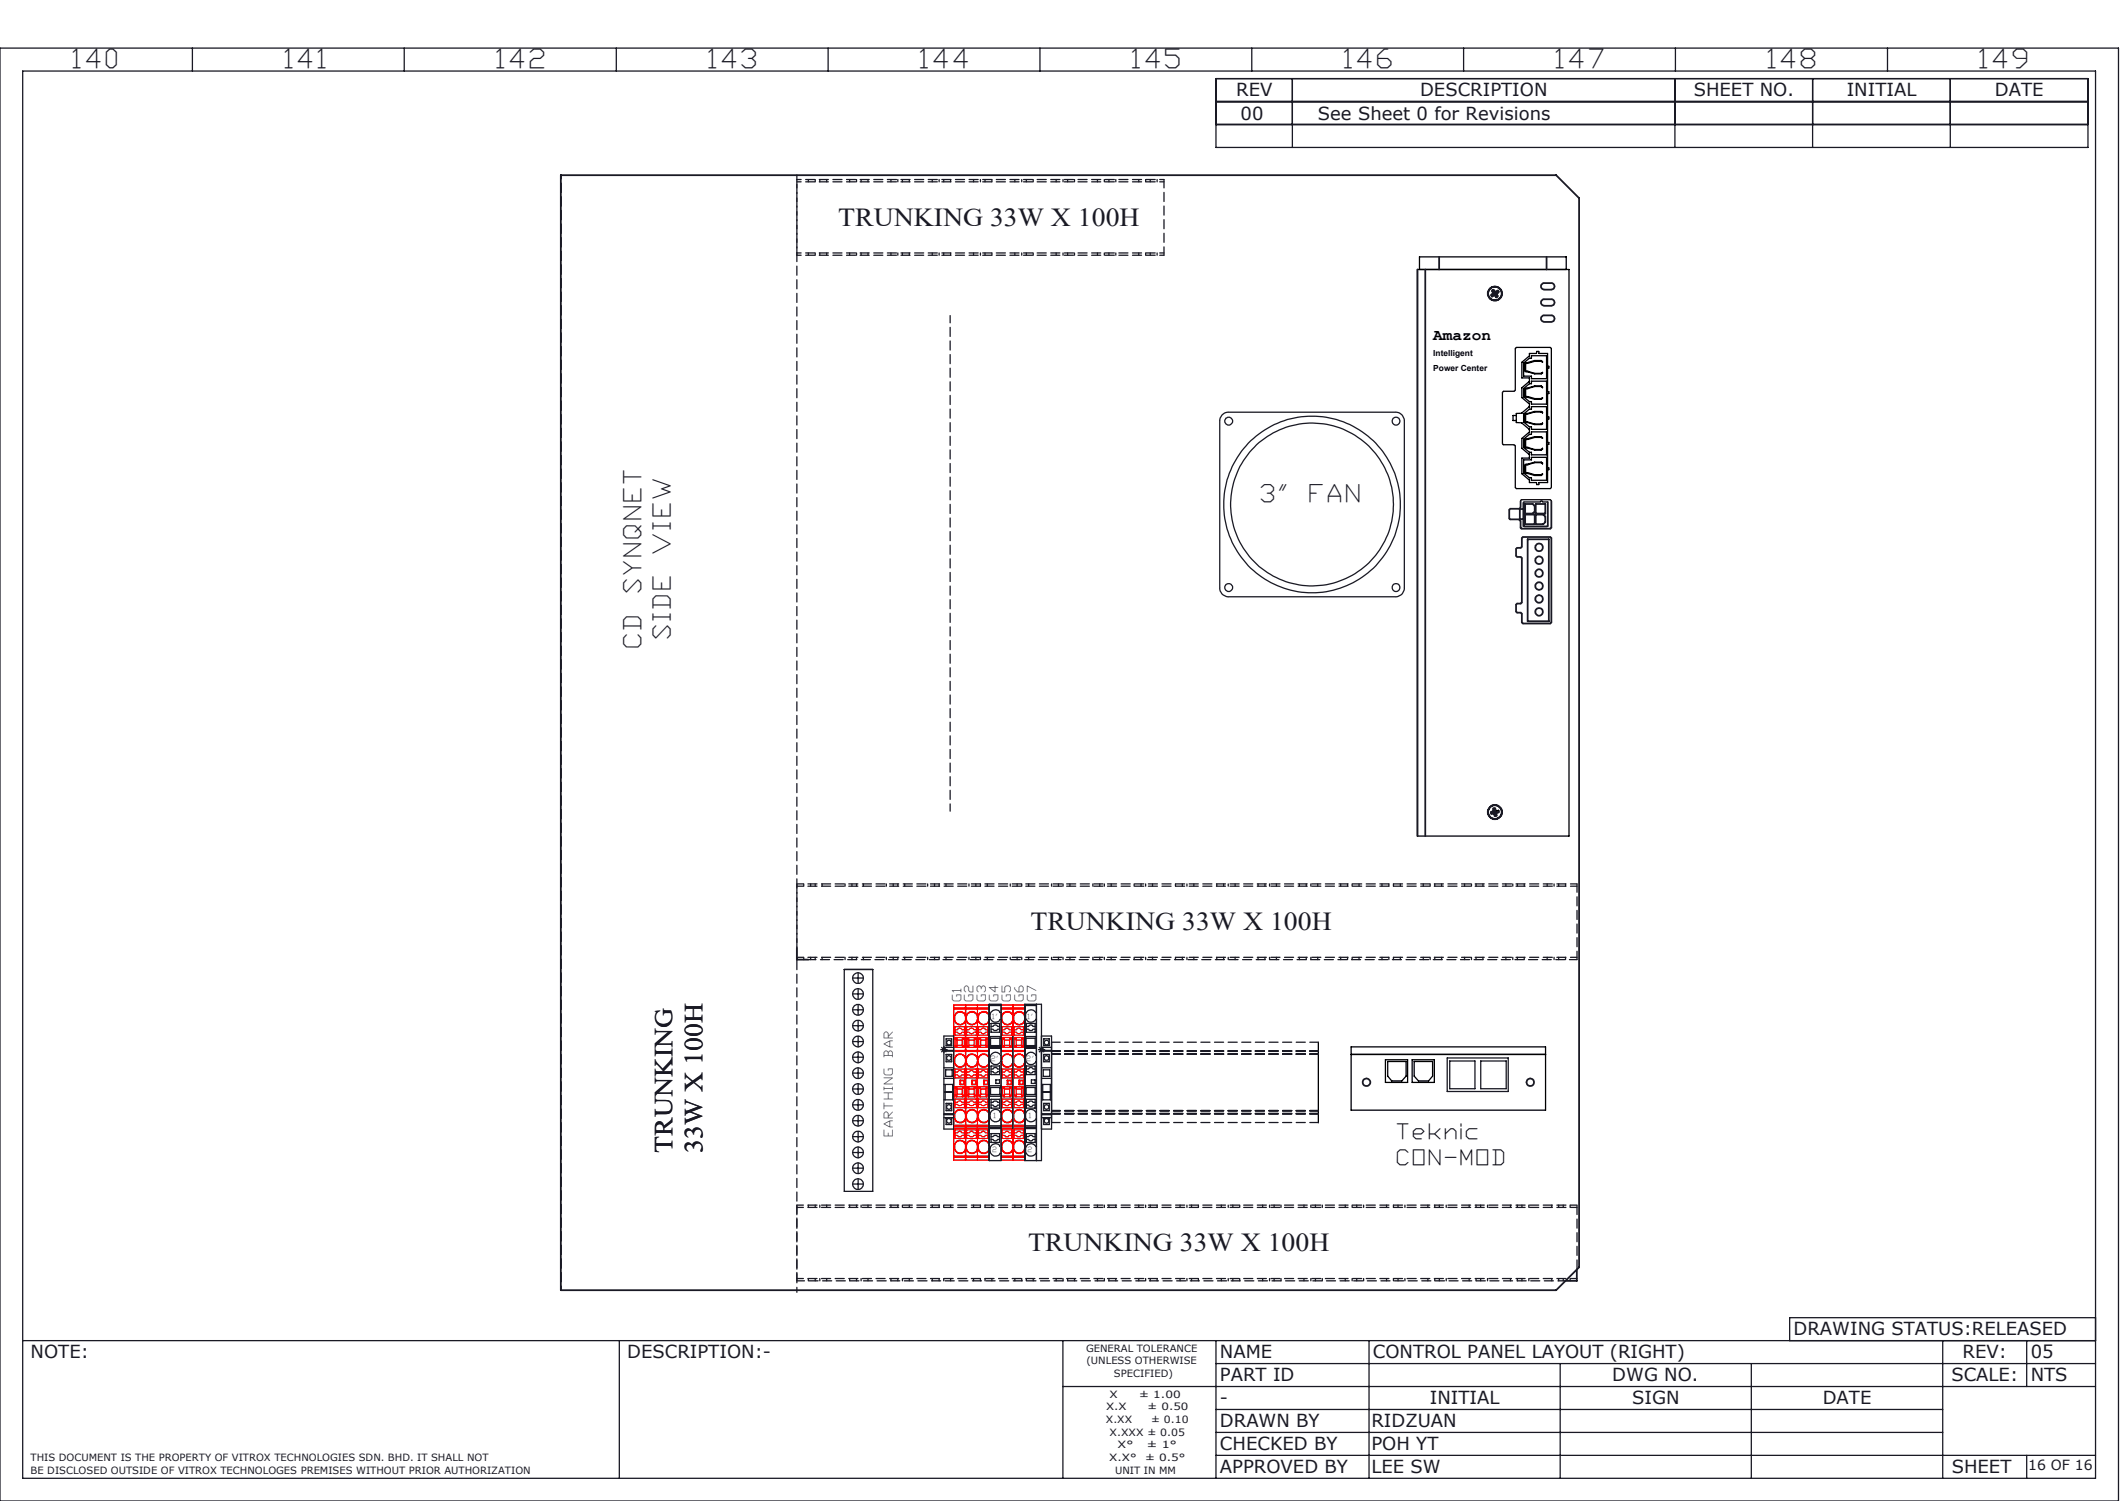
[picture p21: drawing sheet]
<svg xmlns="http://www.w3.org/2000/svg" width="297mm" height="210mm" viewBox="0 0 297 210" stroke-linecap="round" stroke-linejoin="round" font-family="sans-serif">
<defs><g id="words">
<g font-size="3.6" fill="#191924">
<text x="10.3" y="9.6">140</text>
<text x="39.9" y="9.6">141</text>
<text x="69.6" y="9.6">142</text>
<text x="99.2" y="9.6">143</text>
<text x="128.8" y="9.6">144</text>
<text x="158.5" y="9.6">145</text>
<text x="188.1" y="9.6">146</text>
<text x="217.8" y="9.6">147</text>
<text x="247.4" y="9.6">148</text>
<text x="277" y="9.6">149</text>
<text x="117.3" y="31.6">TRUNKING 33W X 100H</text>
<text x="144.2" y="130.1">TRUNKING 33W X 100H</text>
<text x="94.1" y="161.3" transform="rotate(-90 94.1 161.3)">TRUNKING</text>
<text x="98.3" y="161.3" transform="rotate(-90 98.3 161.3)">33W X 100H</text>
<text x="143.8" y="175.1">TRUNKING 33W X 100H</text>
</g>
<g font-size="3.4" fill="#191924">
<text x="176.5" y="70.2">3&quot;</text>
<text x="183.3" y="70.2">FAN</text>
<text x="93.8" y="77.3" transform="rotate(-90 93.8 77.3)">VIEW</text>
<text x="89.7" y="82.9" transform="rotate(-90 89.7 82.9)">SYNQNET</text>
<text x="93.8" y="89.3" transform="rotate(-90 93.8 89.3)">SIDE</text>
<text x="89.7" y="90.6" transform="rotate(-90 89.7 90.6)">CD</text>
</g>
<g font-size="2.9">
<text x="195.5" y="159.4">Teknic</text>
<text x="195.5" y="163">CON-MOD</text>
</g>
<g font-size="2.5" fill="#191924">
<text x="172.9" y="13.4">REV</text>
<text x="173.6" y="16.8">00</text>
<text x="184.4" y="16.8">See Sheet 0 for Revisions</text>
<text x="198.7" y="13.4">DESCRIPTION</text>
<text x="236.9" y="13.4">SHEET NO.</text>
<text x="258.3" y="13.4">INITIAL</text>
<text x="279.1" y="13.4">DATE</text>
<text x="4.3" y="190">NOTE:</text>
<text x="87.7" y="190">DESCRIPTION:-</text>
<text x="170.7" y="190">NAME</text>
<text x="192.1" y="190">CONTROL PANEL LAYOUT (RIGHT)</text>
<text x="250.9" y="186.8">DRAWING STATUS:RELEASED</text>
<text x="274.6" y="190">REV:</text>
<text x="284.1" y="190">05</text>
<text x="170.7" y="196.4">-</text>
<text x="170.7" y="193.2">PART ID</text>
<text x="200" y="196.4">INITIAL</text>
<text x="225.6" y="193.2">DWG NO.</text>
<text x="228.3" y="196.4">SIGN</text>
<text x="255" y="196.4">DATE</text>
<text x="273" y="193.2">SCALE:</text>
<text x="284.1" y="193.2">NTS</text>
<text x="170.7" y="202.8">CHECKED BY</text>
<text x="170.7" y="199.6">DRAWN BY</text>
<text x="191.9" y="199.7">RIDZUAN</text>
<text x="191.9" y="202.9">POH YT</text>
<text x="170.7" y="206">APPROVED BY</text>
<text x="191.9" y="206.1">LEE SW</text>
<text x="273" y="206">SHEET</text>
</g>
<text font-size="2.2" x="200.5" y="47.5">Amazon</text>
<text font-size="2" fill="#191924" x="283.7" y="205.6">16 OF 16</text>
<g font-size="1.7" fill="#191924">
<text x="134.5" y="140" transform="rotate(-90 134.5 140)">G1</text>
<text x="136.1" y="140" transform="rotate(-90 136.1 140)">G2</text>
<text x="137.9" y="140" transform="rotate(-90 137.9 140)">G3</text>
<text x="139.7" y="140" transform="rotate(-90 139.7 140)">G4</text>
<text x="141.4" y="140" transform="rotate(-90 141.4 140)">G5</text>
<text x="143.2" y="140" transform="rotate(-90 143.2 140)">G6</text>
<text x="145" y="140" transform="rotate(-90 145 140)">G7</text>
<text x="124.9" y="147.8" transform="rotate(-90 124.9 147.8)">BAR</text>
<text x="124.9" y="158.9" transform="rotate(-90 124.9 158.9)">EARTHING</text>
</g>
<g font-size="1.4" fill="#191924">
<text x="151.9" y="189.1">GENERAL TOLERANCE</text>
<text x="152" y="190.9">(UNLESS OTHERWISE</text>
<text x="154.7" y="197.3">X.X</text>
<text x="155.2" y="195.5">X</text>
<text x="155.8" y="192.7">SPECIFIED)</text>
<text x="159.4" y="195.5">± 1.00</text>
<text x="160.5" y="197.3">± 0.50</text>
<text x="154.7" y="199.1">X.XX</text>
<text x="155.2" y="200.9">X.XXX ± 0.05</text>
<text x="156.4" y="202.6">X°</text>
<text x="160.4" y="202.6">± 1°</text>
<text x="161.1" y="199.1">± 0.10</text>
<text x="4.3" y="204.4">THIS DOCUMENT IS THE PROPERTY OF VITROX TECHNOLOGIES SDN. BHD. IT SHALL NOT</text>
<text x="4.3" y="206.2">BE DISCLOSED OUTSIDE OF VITROX TECHNOLOGES PREMISES WITHOUT PRIOR AUTHORIZATION</text>
<text x="155.2" y="204.4">X.X°</text>
<text x="156" y="206.2">UNIT IN MM</text>
<text x="160.2" y="204.4">± 0.5°</text>
</g>
<g font-size="1.2">
<text x="200.5" y="49.9">Intelligent</text>
<text x="200.5" y="51.9">Power Center</text>
</g>
<g font-size="1" fill="#191924">
<text x="138.8" y="142.5">1'</text>
<text x="143.8" y="142.5">1'</text>
<text x="138.7" y="148.5">2'</text>
<text x="143.7" y="148.5">2'</text>
<text x="138.9" y="161.1">2</text>
<text x="139" y="156.4">1</text>
<text x="143.9" y="161.1">2</text>
<text x="144" y="156.4">1</text>
</g>
</g></defs>
<g fill="none" stroke="#000" stroke-width=".18">
<path d="M198.3 37.7h21.2v79.3h-21.2zM198.6 37.7v-1.8h20.5v1.8M209 41.1l.2-.1v.1l-.1 .1zM212.1 48.6h4.8l.1 .1v19.5l-.1 .2h-4.8l-.1-.2v-5.8l-.2-.2h-1.5l-.1-.2v-7.1l.1-.2h1.5l.2-.1v-5.8zM212.1 58.1h-.4v.7h.4M213.1 50.8l.9-.7h.2v-.3h2.2v3.2h-2.2v-.4h-1.1zM213.1 54.4l.9-.7h.2v-.4h2.2v3.2h-2.2v-.3h-.2l-.9-.7zM213.1 57.9l.9-.7h.2v-.3h2.2v3.2h-2.2v-.4h-.2l-.9-.7zM213.4 54.4l1.3-.4h.9l.2 .2-.2-.1h-.9l-1.2 .3-.1 1 1.3 .4h.9l.2-.2v.1l-.2 .2h-.9l-1.3-.3-.1-.2zM213.4 57.9l.3-.1a2.97 2.97 0 0 1 2.1-.1v.1l-.2-.2h-.9l-1.3 .4v1l1.3 .3h.9l.2-.1v.1a3.1 3.1 0 0 1-2.2-.2h-.2l-.1-.1zM213.4 50.8h.2a3.2 3.2 0 0 1 2-.4l.2 .3-.2-.2h-.9l-1.2 .3-.1 1.1 1.3 .3h.9l.2-.1v.1a3.1 3.1 0 0 1-2.2-.2l-.3-.1v-1zM214 49.5h.9l.1-.3h.3v.3h1.2v1.8h.2v.2h-.2v3.3h.2v.3h-.2v3.2h.2v.3h-.2v3.3h.2v.3h-.2v3.3h.2v.2h-.2v1.8h-1.2v.3h-.3l-.1-.3h-.9v-.4l-1.1-.8v-2.2h1.1v-.6l-1.1-.8v-1.4l1.1-.8v-.5l-1.1-.8-.8-.1v-1.3h.8l1.1-.8v-.6l-1.1-.8v-1.4l1.1-.8v-.5h-1.1v-2.2l1.1-.8z"/>
<path d="M212.7 70.1l.1-.1 .1-.1h4l.1 .2M213.1 70.3l.1-.1h2.3a.14 .14 0 0 1 .2-.1 .14 .14 0 0 1 .1 .1h.7v.1M213.1 61.4l.9-.6h.2v-.4h2.2v3.2h-2.2v-.3h-.2l-.9-.7zM213.1 64.3h1.1v-.3h2.2v3.2h-2.2v-.4h-.2l-.9-.6zM213.4 61.4l1.3-.3h.9l.2 .2-.2-.1h-.9l-1.2 .3-.1 1 1.3 .4h.9l.2-.2v.2a3.1 3.1 0 0 1-2.2-.2l-.3-.2zM213.4 65l.3-.1a2.97 2.97 0 0 1 2.1-.1v.1l-.2-.2h-.9l-1.3 .4 .1 1 1.2 .3h.9l.2-.1-.2 .2h-.9l-1.3-.3-.1-.1zM213.7 66.2h.1M209.1 113.6h.1v.1h-.1zM209.2 113.4h.5l-.5 .2zM184.4 145.8v11.3M189 146.5h27.2v8.8h-27.2zM189 147.5h27.2"/>
<path d="M193.8 148.3h3.1v3.1h-3.1zM194.1 148.5h2.6v2.1l-.6 .6h-1.4l-.6-.6zM197.6 148.3h3.1v3.1h-3.1zM197.8 148.5h2.6v2.1l-.6 .6h-1.4l-.6-.6z"/>
</g>
<g fill="none" stroke="#f00" stroke-width=".18">
<path d="M133.4 141.2h5M133.4 141h5M133.4 140.6h5v21.7h-5zM133.4 146.5h5M133.4 146.4h.4v.1M133.4 153.2h.4v.2M133.4 147.1h5M133.4 157.4h5M133.4 147h5M133.4 157.9h5M133.4 157.6h5M133.4 145.2h5"/>
<path d="M133.4 152h5M133.4 153.4h5M133.5 156.2a.83 .83 0 0 0 .6 .9 .83 .83 0 0 0 1-.5M133.5 148.5a.82 .82 0 0 0 .7 .8 .82 .82 0 0 0 .9-.5M133.6 154.5h.3a.37 .37 0 0 0 .7 0h.3M133.6 154.2h.3a.34 .34 0 0 1 .4-.2 .34 .34 0 0 1 .3 .2h.3M133.6 144.1h.3a.34 .34 0 0 1 .4-.3 .34 .34 0 0 1 .3 .3h.3M133.6 144.4h.3a.34 .34 0 0 0 .4 .2 .34 .34 0 0 0 .3-.2h.3M133.6 150h.3a.34 .34 0 0 1 .4-.2 .34 .34 0 0 1 .3 .2h.3M133.6 150.4h.3a.34 .34 0 0 0 .4 .2 .34 .34 0 0 0 .3-.2h.3M133.6 158.5h.3a.34 .34 0 0 1 .4-.2 .34 .34 0 0 1 .3 .2h.3M133.6 158.8h.3a.37 .37 0 0 0 .7 0h.3"/>
<path d="M133.6 153.8h1.3v1.2h-1.3zM133.6 158.1h1.3v1.2h-1.3zM133.6 143.6h1.3v1.2h-1.3zM133.6 149.6h1.3v1.2h-1.3zM133.6 145.4h.1M133.6 145.4v1M133.6 152.2v1M133.8 145.2v.2h-.4M133.8 152v.2h-.4M133.9 152.4h.7v.7h-.7zM133.9 145.5h.7v.8h-.7zM134.3 151.1h.6v.7h-.6z"/>
<path d="M134.4 151.2h.5v.5h-.5zM134.7 145.2v.2h.8v-.2M134.7 146.5v-.1h.8v.1M134.7 152v.2h.8v-.2M134.7 153.4v-.2h.8v.2M134.9 145.4v1M134.9 152.2v1M135.1 156.1l-.1-.3a.76 .76 0 0 0-.8-.5 .76 .76 0 0 0-.6 .8 .77 .77 0 0 0 .6 .9 .77 .77 0 0 0 .9-.8M135.1 142.3a.79 .79 0 0 0-1-.7 .79 .79 0 0 0-.5 1.2 .75 .75 0 0 0 .8 .5 .75 .75 0 0 0 .7-.8M135.1 142a.87 .87 0 0 0-1.2-.4 .87 .87 0 0 0-.4 1.2 .83 .83 0 0 0 .8 .6 .83 .83 0 0 0 .8-.5M135.1 148.3a.79 .79 0 0 0-1-.8 .79 .79 0 0 0-.5 1.1 .76 .76 0 0 0 .8 .6 .76 .76 0 0 0 .7-.7M135.1 148a.82 .82 0 0 0-1-.5 .82 .82 0 0 0-.6 .8"/>
<path d="M135.1 155.7a.83 .83 0 0 0-.9-.4 .83 .83 0 0 0-.7 .8M135.1 140.6v21.7M135.1 156.2a.83 .83 0 0 0 .7 .9 .83 .83 0 0 0 .9-.5M135.1 148.5a.82 .82 0 0 0 .7 .8 .82 .82 0 0 0 .9-.5M135.2 154.5h.4a.4 .4 0 0 0 .6 0h.4M135.2 154.2h.4a.37 .37 0 0 1 .3-.2 .37 .37 0 0 1 .3 .2h.4M135.2 144.1h.4a.37 .37 0 0 1 .3-.2 .37 .37 0 0 1 .3 .2h.4M135.2 144.4h.4a.37 .37 0 0 0 .3 .2 .37 .37 0 0 0 .3-.2h.4M135.2 150h.4a.37 .37 0 0 1 .3-.2 .37 .37 0 0 1 .3 .2h.4M135.2 150.4h.4a.37 .37 0 0 0 .3 .2 .37 .37 0 0 0 .3-.2h.4M135.2 158.5h.4a.37 .37 0 0 1 .3-.2 .37 .37 0 0 1 .3 .2h.4M135.2 158.8h.4a.4 .4 0 0 0 .6 0h.4"/>
<path d="M135.2 153.8h1.4v1.2h-1.4zM135.2 143.6h1.4v1.2h-1.4zM135.2 149.6h1.4v1.2h-1.4zM135.2 158.1h1.4v1.2h-1.4zM135.3 145.4h.1M135.3 145.4v1M135.3 152.2v1M135.5 145.5h.8v.8h-.8zM135.5 152.4h.8v.7h-.8zM136 151.1h.6v.7h-.6zM136 151.2h.5v.5h-.5zM136.3 145.2v.2h.9v-.2"/>
<path d="M136.3 146.5v-.1h.9v.1M136.3 152v.2h.9v-.2M136.3 153.4v-.2h.9v.2M136.6 145.4v1M136.6 152.2v1M136.7 156.1v-.3a.79 .79 0 0 0-.9-.5 .79 .79 0 0 0-.6 .8 .79 .79 0 0 0 .7 .9 .79 .79 0 0 0 .8-.8M136.7 142.3a.81 .81 0 0 0-1.1-.6 .81 .81 0 0 0-.3 1.2 .76 .76 0 0 0 .9 .4 .76 .76 0 0 0 .5-.8M136.7 142a.87 .87 0 0 0-1.1-.4 .87 .87 0 0 0-.4 1.2 .83 .83 0 0 0 .7 .6 .83 .83 0 0 0 .8-.5M136.7 148.3a.79 .79 0 0 0-.9-.8 .79 .79 0 0 0-.6 1.1 .76 .76 0 0 0 .8 .6 .76 .76 0 0 0 .7-.7M136.7 148a.82 .82 0 0 0-.9-.5 .82 .82 0 0 0-.7 .8M136.7 155.7a.83 .83 0 0 0-.9-.4 .83 .83 0 0 0-.7 .8M136.7 140.6v21.7"/>
<path d="M136.8 148.5a.82 .82 0 0 0 .7 .8 .82 .82 0 0 0 .9-.5M136.8 156.2a.83 .83 0 0 0 .7 .9 .83 .83 0 0 0 .9-.5M136.9 158.8h.3a.37 .37 0 0 0 .7 0h.3M136.9 158.5h.3a.34 .34 0 0 1 .3-.2 .34 .34 0 0 1 .4 .2h.3M136.9 150.4h.3a.34 .34 0 0 0 .3 .2 .34 .34 0 0 0 .4-.2h.3M136.9 150h.3a.34 .34 0 0 1 .3-.2 .34 .34 0 0 1 .4 .2h.3M136.9 144.4h.3a.34 .34 0 0 0 .3 .2 .34 .34 0 0 0 .4-.2h.3M136.9 144.1h.3a.34 .34 0 0 1 .3-.2 .34 .34 0 0 1 .4 .2h.3M136.9 154.2h.3a.34 .34 0 0 1 .3-.2 .34 .34 0 0 1 .4 .2h.3M136.9 154.5h.3a.37 .37 0 0 0 .7 0h.3M136.9 153.8h1.3v1.2h-1.3zM136.9 158.1h1.3v1.2h-1.3z"/>
<path d="M136.9 143.6h1.3v1.2h-1.3zM136.9 149.6h1.3v1.2h-1.3zM136.9 145.4v1M136.9 152.2v1M137.2 152.4h.7v.7h-.7zM137.2 145.5h.7v.8h-.7zM137.6 151.1h.7v.7h-.7zM137.7 151.2h.5v.5h-.5zM138 145.2v.2h.4M138 152v.2h.4M138.2 145.4v1M138.2 152.2v1"/>
<path d="M138.4 155.7a.83 .83 0 0 0-.9-.4 .83 .83 0 0 0-.7 .8M138.4 142a.87 .87 0 0 0-1.2-.4 .87 .87 0 0 0-.4 1.2 .83 .83 0 0 0 .8 .6 .83 .83 0 0 0 .8-.5M138.4 148a.82 .82 0 0 0-.9-.5 .82 .82 0 0 0-.7 .8M138.4 148.3a.79 .79 0 0 0-1-.8 .79 .79 0 0 0-.5 1.1 .76 .76 0 0 0 .8 .6 .76 .76 0 0 0 .7-.7M138.4 156.1v-.3a.77 .77 0 0 0-.9-.5 .77 .77 0 0 0-.7 .8 .79 .79 0 0 0 .7 .9 .79 .79 0 0 0 .9-.8M138.4 142.3a.81 .81 0 0 0-1.1-.6 .81 .81 0 0 0-.4 1.2 .77 .77 0 0 0 .9 .4 .77 .77 0 0 0 .6-.8M138.4 146.4h-.4v.1M138.4 153.2h-.4v.2M140.1 141.2h3.3M140.1 141h3.3M140.1 140.6h3.3v21.7h-3.3zM140.1 146.5h3.3"/>
<path d="M140.1 146.4h.4v.1M140.1 153.2h.4v.2M140.1 147.1h3.3M140.1 157.4h3.3M140.1 147h3.3M140.1 157.9h3.3M140.1 157.6h3.3M140.1 145.2h3.3M140.1 152h3.3M140.1 153.4h3.3M140.1 148.5a.84 .84 0 0 0 .7 .8 .84 .84 0 0 0 .9-.5M140.1 156.2a.85 .85 0 0 0 .7 .9 .85 .85 0 0 0 .9-.5"/>
<path d="M140.2 158.8h.3a.37 .37 0 0 0 .7 0h.3M140.2 158.5h.3a.34 .34 0 0 1 .4-.2 .34 .34 0 0 1 .3 .2h.3M140.2 150.4h.3a.34 .34 0 0 0 .4 .2 .34 .34 0 0 0 .3-.2h.3M140.2 150h.3a.34 .34 0 0 1 .4-.2 .34 .34 0 0 1 .3 .2h.3M140.2 144.4h.3a.34 .34 0 0 0 .4 .2 .34 .34 0 0 0 .3-.2h.3M140.2 144.1h.3a.34 .34 0 0 1 .4-.2 .34 .34 0 0 1 .3 .2h.3M140.2 154.2h.3a.34 .34 0 0 1 .4-.2 .34 .34 0 0 1 .3 .2h.3M140.2 154.5h.3a.37 .37 0 0 0 .7 0h.3M140.2 153.8h1.3v1.2h-1.3zM140.2 158.1h1.3v1.2h-1.3zM140.2 143.6h1.3v1.2h-1.3zM140.2 149.6h1.3v1.2h-1.3z"/>
<path d="M140.2 145.4v1M140.2 152.2v1M140.5 145.2v.2h-.4M140.5 152v.2h-.4M140.5 152.4h.8v.7h-.8zM140.5 145.5h.8v.8h-.8zM140.9 151.1h.7v.7h-.7zM141 151.2h.5v.5h-.5zM141.3 145.2v.2h.8v-.2M141.3 146.5v-.1h.8v.1M141.3 152v.2h.8v-.2M141.3 153.4v-.2h.8v.2"/>
<path d="M141.5 145.4v1M141.5 152.2v1M141.7 155.7a.85 .85 0 0 0-.9-.4 .85 .85 0 0 0-.7 .8M141.7 142a.9 .9 0 0 0-1.4-.2 .9 .9 0 0 0 .2 1.4 .81 .81 0 0 0 1.2-.3M141.7 148a.84 .84 0 0 0-.9-.5 .84 .84 0 0 0-.7 .8M141.7 148.3a.81 .81 0 0 0-1.1-.7 .81 .81 0 0 0-.3 1.3 .77 .77 0 0 0 .9 .3 .77 .77 0 0 0 .5-.7M141.7 156.1v-.3a.77 .77 0 0 0-.9-.5 .77 .77 0 0 0-.6 .8 .79 .79 0 0 0 .6 .9 .79 .79 0 0 0 .9-.8M141.7 142.3a.81 .81 0 0 0-1.1-.6 .81 .81 0 0 0-.3 1.3 .77 .77 0 0 0 .9 .3 .77 .77 0 0 0 .5-.8M141.7 140.6v21.7M141.7 148.5a.84 .84 0 0 0 .7 .8 .84 .84 0 0 0 1-.5M141.7 156.2a.85 .85 0 0 0 .7 .9 .85 .85 0 0 0 1-.5M141.9 158.8h.3a.37 .37 0 0 0 .6 0h.4"/>
<path d="M141.9 158.5h.3a.34 .34 0 0 1 .3-.2 .34 .34 0 0 1 .3 .2h.4M141.9 150.4h.3a.34 .34 0 0 0 .3 .2 .34 .34 0 0 0 .3-.2h.4M141.9 150h.3a.34 .34 0 0 1 .3-.2 .34 .34 0 0 1 .3 .2h.4M141.9 144.4h.3a.34 .34 0 0 0 .3 .2 .34 .34 0 0 0 .3-.2h.4M141.9 144.1h.3a.34 .34 0 0 1 .3-.2 .34 .34 0 0 1 .3 .2h.4M141.9 154.2h.3a.34 .34 0 0 1 .3-.2 .34 .34 0 0 1 .3 .2h.4M141.9 154.5h.3a.37 .37 0 0 0 .6 0h.4M141.9 153.8h1.3v1.2h-1.3zM141.9 158.1h1.3v1.2h-1.3zM141.9 143.6h1.3v1.2h-1.3zM141.9 149.6h1.3v1.2h-1.3zM141.9 145.4v1"/>
<path d="M141.9 152.2v1M141.9 145.4h.1M142.2 152.4h.7v.7h-.7zM142.2 145.5h.7v.8h-.7zM142.6 151.1h.6v.7h-.6zM142.7 151.2h.4v.5h-.4zM142.9 145.2v.2h.5M142.9 152v.2h.5M143.2 145.4v1M143.2 152.2v1M143.4 155.7a.85 .85 0 0 0-1-.4 .85 .85 0 0 0-.7 .8M143.4 142a.88 .88 0 0 0-1.3-.3 .88 .88 0 0 0-.2 1.3 .88 .88 0 0 0 1.3 .1l.2-.2"/>
<path d="M143.4 148a.84 .84 0 0 0-1-.5 .84 .84 0 0 0-.7 .8M143.4 148.3a.81 .81 0 0 0-1.2-.7 .81 .81 0 0 0-.2 1.3 .77 .77 0 0 0 .8 .3 .77 .77 0 0 0 .6-.7M143.4 156.1l-.1-.1a.76 .76 0 0 0-.8-.7 .76 .76 0 0 0-.7 .8 .79 .79 0 0 0 .7 .9 .79 .79 0 0 0 .9-.8M143.4 142.3a.81 .81 0 0 0-1.2-.6 .81 .81 0 0 0-.2 1.3 .77 .77 0 0 0 .8 .3 .77 .77 0 0 0 .6-.8M143.4 146.4h-.5v.1M143.4 153.2h-.5v.2M133.4 161.9h5M133.4 161.7h5M135.1 160.4l-.1-.3a.76 .76 0 0 0-.8-.5 .76 .76 0 0 0-.6 .8 .77 .77 0 0 0 .6 .9 .77 .77 0 0 0 .9-.8M135.1 160a.87 .87 0 0 0-1.2-.3 .87 .87 0 0 0-.3 1.2 .8 .8 0 0 0 .8 .5 .8 .8 0 0 0 .7-.5M136.7 160.4v-.3a.79 .79 0 0 0-.9-.5 .79 .79 0 0 0-.6 .8 .79 .79 0 0 0 .7 .9 .79 .79 0 0 0 .8-.8M136.7 160a.87 .87 0 0 0-1.1-.4 .87 .87 0 0 0-.4 1.2 .82 .82 0 0 0 .7 .6 .82 .82 0 0 0 .8-.5"/>
<path d="M138.4 160.4v-.2a.77 .77 0 0 0-.9-.6 .77 .77 0 0 0-.7 .8 .79 .79 0 0 0 .7 .9 .79 .79 0 0 0 .9-.8M138.4 160a.87 .87 0 0 0-1.2-.4 .87 .87 0 0 0-.4 1.2 .82 .82 0 0 0 .8 .6 .82 .82 0 0 0 .8-.5M140.1 161.9h3.3M140.1 161.7h3.3M141.7 160.4v-.2a.77 .77 0 0 0-.9-.6 .77 .77 0 0 0-.6 .8 .79 .79 0 0 0 .6 .9 .79 .79 0 0 0 .9-.8M141.7 160a.9 .9 0 0 0-1.4-.2 .9 .9 0 0 0 .2 1.4 .8 .8 0 0 0 1.2-.3M143.4 160.4l-.1-.1a.76 .76 0 0 0-.8-.7 .76 .76 0 0 0-.7 .8 .79 .79 0 0 0 .7 .9 .79 .79 0 0 0 .9-.8M143.4 160a.88 .88 0 0 0-1.3-.3 .88 .88 0 0 0-.2 1.2 .83 .83 0 0 0 .7 .5 .83 .83 0 0 0 .8-.5"/>
</g>
<g fill="none" stroke="#191924" stroke-width=".18">
<path d="M0 6.7h296.4v203.3h-296.4zM3.2 9.9h290v196.9h-290zM26.9 6.7v3.2M56.6 6.7v3.2M86.2 6.7v3.2M115.9 6.7v3.2M145.5 6.7v3.2M170.1 11h122v9.6h-122zM170.1 14.2h122M170.1 17.4h122M175.1 6.7v3.2M180.8 11v9.6"/>
<path d="M204.8 6.7v3.2M234.3 11v9.6M234.4 6.7v3.2M253.6 11v9.6M264.1 6.7v3.2M272.8 11v9.6M171 58l.4-.3h.3h23.5a1.21 1.21 0 0 1 1.3 1.2v23.3a1.21 1.21 0 0 1-1.3 1.3h-23.3a1.21 1.21 0 0 1-1.3-1.3v-23.4l.1-.4zM118.1 135.6h4v31.1h-4zM119.3 136.8h1.5M119.3 139.1h1.5M120.1 136.1v1.5M120.1 138.3v1.5"/>
<path d="M119.3 159h1.5M119.3 152.4h1.5M119.3 156.8h1.5M119.3 154.6h1.5M119.3 143.5h1.5M119.3 147.9h1.5M119.3 150.1h1.5M119.3 145.7h1.5M119.3 141.3h1.5M120.1 140.5v1.5M120.1 142.8v1.4M120.1 144.9v1.6"/>
<path d="M120.1 147.2v1.5M120.1 149.4v1.5M120.1 151.6v1.5M120.1 153.8v1.5M120.1 156.1v1.4M120.1 158.3v1.5M131.6 146.9h1M131.7 146.5l.7 .7M132 150.9h1.4M132 146.5h1.4M132 149.4h1.4M132 147h1.4"/>
<path d="M132 153.9h1.4M132 147.1h1.4M132 156.4h1.4M132 155.8h1.4M132 156h1.4M132 151.7h1.4M132 144.9h1.4v13.1h-1.4zM132.2 153.9v-1.1h1.1v1.1M132.2 151.7v1h1.1v-1M132.3 149.7h.9v.9h-.9zM132.4 156.4v.9h.7v-.9M132.4 154.4h.7v1h-.7z"/>
<path d="M132.4 145.3h.7v1h-.7zM132.4 147.5h.7v1h-.7zM132.4 146.5l-.7 .7M138.4 146.3h1.7M138.4 152.1h1.7M138.4 153.1h1.7M138.4 157.5h1.7M138.4 157.7h1.7M138.4 153.4h1.7M138.4 145h1.7M138.4 145.3h1.7M138.4 140.6h1.7"/>
<path d="M138.4 151.9h1.7M138.4 146.5h1.7M138.4 146.6h1.7M138.4 140.5h1.7v21.9h-1.7zM138.4 140.7h1.7M138.4 157.9h1.7M138.6 145.3v1M138.6 152.1v1M138.6 153.8h1.2v1.2h-1.2zM138.6 143.2h1.2v1.2h-1.2zM138.6 149.1h1.2v1.2h-1.2zM138.6 158.6h1.2v1.2h-1.2z"/>
<path d="M138.6 144h.3a.37 .37 0 0 0 .7 0h.2M138.6 143.6h.3a.34 .34 0 0 1 .3-.2 .34 .34 0 0 1 .4 .2h.2M138.6 149.6h.3a.34 .34 0 0 1 .3-.2 .34 .34 0 0 1 .4 .2h.2M138.6 149.9h.3a.34 .34 0 0 0 .3 .2 .34 .34 0 0 0 .4-.2h.2M138.6 154.2h.3a.37 .37 0 0 1 .7 0h.2M138.6 154.6h.3a.34 .34 0 0 0 .3 .2 .34 .34 0 0 0 .4-.2h.2M138.6 159h.3a.37 .37 0 0 1 .7 0h.2M138.6 159.4h.3a.34 .34 0 0 0 .3 .2 .34 .34 0 0 0 .4-.2h.2M139.3 151.1h.5v.5h-.5zM139.9 145.3v1M139.9 152.1v1M140.1 155.7a.86 .86 0 0 0-1.3-.3 .86 .86 0 0 0-.1 1.3 .87 .87 0 0 0 1.4-.2"/>
<path d="M140.1 141.7a.86 .86 0 0 0-1.4-.2 .86 .86 0 0 0 .2 1.4 .89 .89 0 0 0 1.2-.4M140.1 147.7a.84 .84 0 0 0-1.2-.3 .84 .84 0 0 0-.3 1.2 .84 .84 0 0 0 1.2 .1l.3-.2M141.7 144.9v13.1M143.4 146.3h1.6M143.4 152.1h1.6M143.4 153.1h1.6M143.4 157.5h1.6M143.4 157.7h1.6M143.4 153.4h1.6M143.4 145h1.6M143.4 145.3h1.6M143.4 140.6h1.6"/>
<path d="M143.4 151.9h1.6M143.4 146.5h1.6M143.4 146.6h1.6M143.4 140.7h1.6M143.4 157.9h1.6M143.4 140.5h2.3v21.9h-2.3zM143.5 145.3v1M143.5 152.1v1M143.6 153.8h1.2v1.2h-1.2zM143.6 143.2h1.2v1.2h-1.2zM143.6 149.1h1.2v1.2h-1.2zM143.6 158.6h1.2v1.2h-1.2z"/>
<path d="M143.6 144h.3a.37 .37 0 0 0 .6 0h.3M143.6 143.6h.3a.34 .34 0 0 1 .3-.2 .34 .34 0 0 1 .3 .2h.3M143.6 149.6h.3a.34 .34 0 0 1 .3-.2 .34 .34 0 0 1 .3 .2h.3M143.6 149.9h.3a.34 .34 0 0 0 .3 .2 .34 .34 0 0 0 .3-.2h.3M143.6 154.2h.3a.37 .37 0 0 1 .6 0h.3M143.6 154.6h.3a.34 .34 0 0 0 .3 .2 .34 .34 0 0 0 .3-.2h.3M143.6 159h.3a.37 .37 0 0 1 .6 0h.3M143.6 159.4h.3a.34 .34 0 0 0 .3 .2 .34 .34 0 0 0 .3-.2h.3M144.3 151.1h.5v.5h-.5zM144.8 145.3v1M144.8 152.1v1M145 140.5v21.9"/>
<path d="M145 155.7a.83 .83 0 0 0-1.2-.3 .83 .83 0 0 0-.1 1.2 .83 .83 0 0 0 1.2 0l.1-.1M145 141.7a.83 .83 0 0 0-1.2-.3 .83 .83 0 0 0-.2 1.2 .83 .83 0 0 0 1.2 .2l.2-.3M145 147.7a.83 .83 0 0 0-1.1-.4 .83 .83 0 0 0-.4 1.1 .83 .83 0 0 0 1.1 .5l.4-.4M145.2 146.9h1M145.3 146.5l.8 .7M145.7 150.9h1.4M145.7 146.5h1.4M145.7 149.4h1.4M145.7 144.9h1.4v13.1h-1.4M145.7 147h1.4M145.7 153.9h1.4M145.7 147.1h1.4"/>
<path d="M145.7 156.4h1.4M145.7 155.8h1.4M145.7 156h1.4M145.7 151.7h1.4M145.9 153.9v-1.1h1v1.1M145.9 151.7v1h1v-1M145.9 149.7h1v.9h-1zM146 156.4v.9h.8v-.9M146 154.4h.8v1h-.8zM146 147.5h.8v1h-.8zM146 145.3h.8v1h-.8zM146.1 146.5l-.8 .7"/>
<path d="M202.5 148h8.5v4.7h-8.5zM202.8 148.4h3.5v3.9h-3.5zM207.2 148.4h3.5v3.9h-3.5zM119.3 165.7h1.5M119.3 163.4h1.5M119.3 161.2h1.5M120.1 160.5v1.5M120.1 162.7v1.5M120.1 164.9v1.5M140.1 160.5a.86 .86 0 0 0-1.4-.2 .86 .86 0 0 0 .2 1.3 .89 .89 0 0 0 1.2-.3M145 160.5a.83 .83 0 0 0-1.2-.3 .83 .83 0 0 0-.2 1.2 .83 .83 0 0 0 1.2 .1l.2-.2M3.2 187.6h290"/>
<path d="M86.6 187.6v19.2M148.7 187.6v19.2M148.7 194h144.5M170.1 187.6v19.2M170.1 190.8h123.1M170.1 197.2h101.7M191.5 187.6v19.2M218.3 190.8v16M245 190.8v16M271.8 187.6v19.2M283.5 187.6v6.4M293.2 184.4h-42.8v3.2"/>
<path d="M170.1 200.4h101.7M170.1 203.6h123.1M283.5 203.6v3.2"/>
<circle cx="171.9" cy="58.9" r=".54"/>
<circle cx="195.3" cy="58.9" r=".55"/>
<circle cx="183.6" cy="70.6" r="12.3"/>
<circle cx="183.6" cy="70.6" r="11.4"/>
<circle cx="171.9" cy="82.2" r=".54"/>
<circle cx="195.3" cy="82.2" r=".55"/>
<circle cx="120" cy="139.1" r=".75"/>
<circle cx="120" cy="136.8" r=".75"/>
<circle cx="120" cy="156.8" r=".76"/>
<circle cx="120" cy="143.5" r=".76"/>
<circle cx="120" cy="141.3" r=".75"/>
<circle cx="120" cy="152.4" r=".75"/>
<circle cx="120" cy="150.1" r=".75"/>
<circle cx="120" cy="154.6" r=".75"/>
<circle cx="120" cy="147.9" r=".75"/>
<circle cx="120" cy="145.7" r=".75"/>
<circle cx="120" cy="159" r=".75"/>
<circle cx="132.7" cy="148" r=".32"/>
<circle cx="132.7" cy="154.9" r=".32"/>
<circle cx="132.7" cy="156.8" r=".32"/>
<circle cx="132.7" cy="145.9" r=".32"/>
<circle cx="146.4" cy="148" r=".32"/>
<circle cx="146.4" cy="154.9" r=".32"/>
<circle cx="146.4" cy="156.8" r=".32"/>
<circle cx="146.4" cy="145.9" r=".32"/>
<circle cx="120" cy="163.4" r=".75"/>
<circle cx="120" cy="165.7" r=".75"/>
<circle cx="120" cy="161.2" r=".75"/>
</g>
<g fill="none" stroke="#191924" stroke-width=".25">
<path d="M78.5 24.5h139.2l3.2 3.2v149.6l-3.2 3.2h-139.2zM198.3 37.7v79.3M199.4 37.7v79.3M201.3 35.9v1.8M215.6 39.9l.3-.3h1.1a.46 .46 0 0 1 .5 .5 .46 .46 0 0 1-.5 .4h-1a.48 .48 0 0 1-.4-.6zM216.4 35.9v1.8M208.6 41.3l.1 .2M208.7 40.7l.3 .4M208.7 40.7l.3 .3M209 41v.1M209 40.5l.2 .5M209 40.5l.2 .4"/>
<path d="M209 40.5l-.3 .2M209 41l-.4 .3M209 41.1l-.4 .2M209.1 41.3l-.4 .2M209.1 41.3l.2 .3M209.1 41.2l-.4 .3M209.1 41.2v.1M209.1 41.2l.2 .4M209.2 40.9v.1M209.2 41.1h.1M209.2 41.1l.4 .4M209.3 41.1l.3 .4"/>
<path d="M209.5 40.7l-.3 .3M209.5 40.7l.2 .2M209.5 40.7l-.3 .2M209.6 41.5l-.3 .1M209.7 40.9l-.5 .2M209.7 40.9l-.4 .2M215.6 42.1l.3-.2h1.1a.46 .46 0 0 1 .5 .4 .46 .46 0 0 1-.5 .5h-1a.48 .48 0 0 1-.4-.7zM215.6 44.4l.3-.3h1.1a.46 .46 0 0 1 .5 .5 .46 .46 0 0 1-.5 .4h-1a.48 .48 0 0 1-.4-.6zM212.7 70.1v.9l-.1 .2h-1.3l-.2 .1 .1 1.3 1.5 .1v1.1l.2 .2h3.9l.2-.2v-3.7M213 75.2l3.9-.1 .1 .2v11.8l-.1 .1h-3.8l-.2-.1v-1.3l-.1-.1h-.5l-.2-.1v-1l.1-.2h.5l.2-.1v-6.2l-.1-.2h-.5l-.2-.1v-1l.2-.1h.5l.1-.2zM213.1 70.3v3.2l.2 .2 3.2-.1v-3.3M213.1 71.2h-.5v1.4h.5"/>
<path d="M213.4 70.5h1l.3 .3v.8l-.3 .3h-1zM213.4 72h1.3v1.3h-1.3zM213.7 75.5h3v11.4h-3zM214.8 70.5h1.4v1.4h-1.4zM214.8 72h1.1l.3 .3v.8l-.3 .2h-1.1zM208.6 113.6v.3M208.9 113.1l.2 .5M208.9 113.1l.1 .4M209 113.5l.1 .1M209 113.5l-.4 .1M209 113.8l-.4 .1M209 113.8l.1 .4"/>
<path d="M209.1 113.6h-.5M209.1 113.7l-.1 .1M209.1 113.7v.5M209.1 113.7l-.5 .2M209.2 113.1v.5M209.2 113.1v.3M209.2 113.1h-.3M209.2 113.7l.2 .5M209.2 113.7h.1M209.3 113.7l.1 .5M209.4 114.2h-.3M209.7 113.4v.2"/>
<path d="M209.7 113.6l-.5 .1M209.7 113.6l-.4 .1M111.5 132.7v1.6h1.6M220.6 177.6v1.6h-1.6"/>
<circle cx="209.1" cy="41.1" r=".95"/>
<circle cx="209.1" cy="41.1" r=".99"/>
<circle cx="215.3" cy="76.6" r=".53"/>
<circle cx="215.3" cy="78.4" r=".53"/>
<circle cx="215.3" cy="80.2" r=".53"/>
<circle cx="215.3" cy="82" r=".53"/>
<circle cx="215.3" cy="83.8" r=".52"/>
<circle cx="215.3" cy="85.6" r=".52"/>
<circle cx="209.1" cy="113.6" r=".95"/>
<circle cx="209.1" cy="113.6" r=".99"/>
<circle cx="191.2" cy="151.4" r=".53"/>
<circle cx="214.1" cy="151.4" r=".52"/>
</g>
<path d="M78.5 24.5v156M162.8 25.4h-51.3M162.8 35.4h-51.3M162.8 35.7h-51.3M162.8 25.1h-51.3" fill="none" stroke="#191924" stroke-width=".18" stroke-dasharray="1.3 .6" stroke-dashoffset=".7"/>
<g fill="none" stroke="#191924" stroke-width=".18" stroke-dasharray="1.3 .6">
<path d="M113.1 25.1v.3M113.1 35.4v.3M114 35.4v.3M114 25.1v.3M114.7 35.4v.3M114.7 25.1v.3M115.7 25.1v.3M115.7 35.4v.3M118.9 25.1v.3M118.9 35.4v.3M119.8 35.4v.3M119.8 25.1v.3"/>
<path d="M120.5 25.1v.3M120.5 35.4v.3M121.4 25.1v.3M121.4 35.4v.3M124.6 35.4v.3M124.6 25.1v.3M125.6 25.1v.3M125.6 35.4v.3M126.2 35.4v.3M126.2 25.1v.3M127.2 35.4v.3M127.2 25.1v.3"/>
<path d="M130.4 35.4v.3M130.4 25.1v.3M131.4 35.4v.3M131.4 25.1v.3M132 35.4v.3M132 25.1v.3M133 35.4v.3M133 25.1v.3M136.2 25.1v.3M136.2 35.4v.3M137.2 25.1v.3M137.2 35.4v.3"/>
<path d="M137.8 25.1v.3M137.8 35.4v.3M138.8 25.1v.3M138.8 35.4v.3M142 25.1v.3M142 35.4v.3M142.9 35.4v.3M142.9 25.1v.3M143.6 25.1v.3M143.6 35.4v.3M144.5 25.1v.3M144.5 35.4v.3"/>
<path d="M147.8 35.4v.3M147.8 25.1v.3M148.7 35.4v.3M148.7 25.1v.3M149.4 35.4v.3M149.4 25.1v.3M150.3 35.4v.3M150.3 25.1v.3M153.5 25.1v.3M153.5 35.4v.3M154.5 25.1v.3M154.5 35.4v.3"/>
<path d="M155.1 25.1v.3M155.1 35.4v.3M156.1 25.1v.3M156.1 35.4v.3M159.3 25.1v.3M159.3 35.4v.3M160.3 25.1v.3M160.3 35.4v.3M160.9 25.1v.3M160.9 35.4v.3M161.9 25.1v.3M161.9 35.4v.3"/>
<path d="M111.5 132.7v-9M112.4 124v-.3M112.4 134.3v-.4M113.4 134.3v-.4M113.4 124v-.3M114 134.3v-.4M114 124v-.3M115 124v-.3M115 134.3v-.4M118.2 134.3v-.4M118.2 124v-.3M119.2 134.3v-.4"/>
<path d="M119.2 124v-.3M119.8 134.3v-.4M119.8 124v-.3M120.8 134.3v-.4M120.8 124v-.3M124 134.3v-.4M124 124v-.3M125 134.3v-.4M125 124v-.3M125.6 134.3v-.4M125.6 124v-.3M126.6 134.3v-.4"/>
<path d="M126.6 124v-.3M129.8 124v-.3M129.8 134.3v-.4M130.7 124v-.3M130.7 134.3v-.4M131.4 124v-.3M131.4 134.3v-.4M132.3 124v-.3M132.3 134.3v-.4M135.6 124v-.3M135.6 134.3v-.4M136.5 124v-.3"/>
<path d="M136.5 134.3v-.4M137.2 124v-.3M137.2 134.3v-.4M138.1 124v-.3M138.1 134.3v-.4M141.3 124v-.3M141.3 134.3v-.4M142.3 124v-.3M142.3 134.3v-.4M142.9 124v-.3M142.9 134.3v-.4M143.9 124v-.3"/>
<path d="M143.9 134.3v-.4M147.1 124v-.3M147.1 134.3v-.4M148.1 124v-.3M148.1 134.3v-.4M148.7 124v-.3M148.7 134.3v-.4M149.7 124v-.3M149.7 134.3v-.4M152.9 124v-.3M152.9 134.3v-.4M153.9 134.3v-.4"/>
<path d="M153.9 124v-.3M154.5 134.3v-.4M154.5 124v-.3M155.5 134.3v-.4M155.5 124v-.3M158.7 134.3v-.4M158.7 124v-.3M159.6 134.3v-.4M159.6 124v-.3M160.3 134.3v-.4M160.3 124v-.3M161.2 134.3v-.4"/>
<path d="M161.2 124v-.3M164.4 124v-.3M164.4 134.3v-.4M165.4 124v-.3M165.4 134.3v-.4M166 124v-.3M166 134.3v-.4M167 124v-.3M167 134.3v-.4M170.2 134.3v-.4M170.2 124v-.3M171.2 124v-.3"/>
<path d="M171.2 134.3v-.4M171.8 134.3v-.4M171.8 124v-.3M172.8 134.3v-.4M172.8 124v-.3M176 124v-.3M176 134.3v-.4M177 124v-.3M177 134.3v-.4M177.6 134.3v-.4M177.6 124v-.3M178.6 124v-.3"/>
<path d="M178.6 134.3v-.4M181.8 124v-.3M181.8 134.3v-.4M182.7 124v-.3M182.7 134.3v-.4M183.4 124v-.3M183.4 134.3v-.4M184.3 124v-.3M184.3 134.3v-.4M187.6 134.3v-.4M187.6 124v-.3M188.5 134.3v-.4"/>
<path d="M188.5 124v-.3M189.2 134.3v-.4M189.2 124v-.3M190.1 134.3v-.4M190.1 124v-.3M193.3 124v-.3M193.3 134.3v-.4M194.3 134.3v-.4M194.3 124v-.3M194.9 124v-.3M194.9 134.3v-.4M195.9 124v-.3"/>
<path d="M195.9 134.3v-.4M199.1 134.3v-.4M199.1 124v-.3M200.1 124v-.3M200.1 134.3v-.4M200.7 134.3v-.4M200.7 124v-.3M201.7 134.3v-.4M201.7 124v-.3M204.9 124v-.3M204.9 134.3v-.4M205.9 124v-.3"/>
<path d="M205.9 134.3v-.4M206.5 124v-.3M206.5 134.3v-.4M207.5 124v-.3M207.5 134.3v-.4M210.7 124v-.3M210.7 134.3v-.4M211.6 124v-.3M211.6 134.3v-.4M212.3 124v-.3M212.3 134.3v-.4M213.2 124v-.3"/>
<path d="M213.2 134.3v-.4M216.4 124v-.3M216.4 134.3v-.4M217.4 124v-.3M217.4 134.3v-.4M218.1 124v-.3M218.1 134.3v-.4M219 124v-.3M219 134.3v-.4M113.1 178.9v.3M113.1 168.6v.3M114 178.9v.3"/>
<path d="M114 168.6v.3M114.7 178.9v.3M114.7 168.6v.3M115.7 178.9v.3M115.7 168.6v.3M118.9 178.9v.3M118.9 168.6v.3M119.8 178.9v.3M119.8 168.6v.3M120.5 178.9v.3M120.5 168.6v.3M121.4 178.9v.3"/>
<path d="M121.4 168.6v.3M124.6 178.9v.3M124.6 168.6v.3M125.6 178.9v.3M125.6 168.6v.3M126.2 178.9v.3M126.2 168.6v.3M127.2 178.9v.3M127.2 168.6v.3M130.4 168.6v.3M130.4 178.9v.3M131.4 178.9v.3"/>
<path d="M131.4 168.6v.3M132 168.6v.3M132 178.9v.3M133 168.6v.3M133 178.9v.3M136.2 178.9v.3M136.2 168.6v.3M137.2 178.9v.3M137.2 168.6v.3M137.8 168.6v.3M137.8 178.9v.3M138.8 178.9v.3"/>
<path d="M138.8 168.6v.3M142 168.6v.3M142 178.9v.3M142.9 168.6v.3M142.9 178.9v.3M143.6 168.6v.3M143.6 178.9v.3M144.5 168.6v.3M144.5 178.9v.3M147.8 168.6v.3M147.8 178.9v.3M148.7 178.9v.3"/>
<path d="M148.7 168.6v.3M149.4 178.9v.3M149.4 168.6v.3M150.3 168.6v.3M150.3 178.9v.3M153.5 178.9v.3M153.5 168.6v.3M154.5 168.6v.3M154.5 178.9v.3M155.1 178.9v.3M155.1 168.6v.3M156.1 178.9v.3"/>
<path d="M156.1 168.6v.3M159.3 178.9v.3M159.3 168.6v.3M160.3 178.9v.3M160.3 168.6v.3M160.9 178.9v.3M160.9 168.6v.3M161.9 178.9v.3M161.9 168.6v.3M165.1 178.9v.3M165.1 168.6v.3M166 178.9v.3"/>
<path d="M166 168.6v.3M166.7 178.9v.3M166.7 168.6v.3M167.7 178.9v.3M167.7 168.6v.3M170.9 168.6v.3M170.9 178.9v.3M171.8 168.6v.3M171.8 178.9v.3M172.5 168.6v.3M172.5 178.9v.3M173.4 168.6v.3"/>
<path d="M173.4 178.9v.3M176.6 168.6v.3M176.6 178.9v.3M177.6 168.6v.3M177.6 178.9v.3M178.2 168.6v.3M178.2 178.9v.3M179.2 168.6v.3M179.2 178.9v.3M182.4 168.6v.3M182.4 178.9v.3M183.4 168.6v.3"/>
<path d="M183.4 178.9v.3M184 168.6v.3M184 178.9v.3M185 168.6v.3M185 178.9v.3M188.2 168.6v.3M188.2 178.9v.3M189.2 178.9v.3M189.2 168.6v.3M189.8 178.9v.3M189.8 168.6v.3M190.8 168.6v.3"/>
<path d="M190.8 178.9v.3M194 178.9v.3M194 168.6v.3M194.9 178.9v.3M194.9 168.6v.3M195.6 178.9v.3M195.6 168.6v.3M196.5 178.9v.3M196.5 168.6v.3M199.8 168.6v.3M199.8 178.9v.3M200.7 168.6v.3"/>
<path d="M200.7 178.9v.3M201.4 178.9v.3M201.4 168.6v.3M202.3 168.6v.3M202.3 178.9v.3M205.5 168.6v.3M205.5 178.9v.3M206.5 168.6v.3M206.5 178.9v.3M207.1 168.6v.3M207.1 178.9v.3M208.1 168.6v.3"/>
<path d="M208.1 178.9v.3M211.3 168.6v.3M211.3 178.9v.3M212.3 168.6v.3M212.3 178.9v.3M212.9 168.6v.3M212.9 178.9v.3M213.9 168.6v.3M213.9 178.9v.3M217.1 168.6v.3M217.1 178.9v.3M218.1 168.6v.3"/>
<path d="M218.1 178.9v.3M218.7 168.6v.3M218.7 178.9v.3M219.7 168.6v.3M219.7 178.9v.3M220.6 168.6v9"/>
</g>
<path d="M111.5 133.9h109.1M111.5 124h109.1M111.5 123.7h109.1M220.6 178.9h-109.1M220.6 168.9h-109.1M220.6 168.6h-109.1" fill="none" stroke="#191924" stroke-width=".18" stroke-dasharray="1.3 .6" stroke-dashoffset=".4"/>
<g fill="none" stroke="#191924" stroke-width=".18" stroke-dasharray="1.3 .6" stroke-dashoffset=".1">
<path d="M111.5 25.1v10.6M162.8 25.1v10.6M220.6 134.3v-10.6M147.1 155.4h37.3M147.1 147.5h37.3M147.1 147.1h37.3M147.1 155.8h37.3M147.1 147.4h37.3M147.1 147h37.3M147.1 157h37.3M147.1 145.8h37.3M184.4 155.4h-37.3"/>
<path d="M184.4 155.8h-37.3M184.4 147.5h-37.3M184.4 147h-37.3M111.5 168.6v10.6"/>
</g>
<path d="M113.1 134.3h107.5M219 179.2h-107.5" fill="none" stroke="#191924" stroke-width=".18" stroke-dasharray="1.3 .6" stroke-dashoffset=".2"/>
<path d="M111.5 24.5v156.3" fill="none" stroke="#191924" stroke-width=".18" stroke-dasharray="1.3 .6" stroke-dashoffset=".6"/>
<path d="M132.9 44.2v69.3" fill="none" stroke="#191924" stroke-width=".18" stroke-dasharray="1.3 .6" stroke-dashoffset=".3"/>
<use href="#words"/>
</svg>
